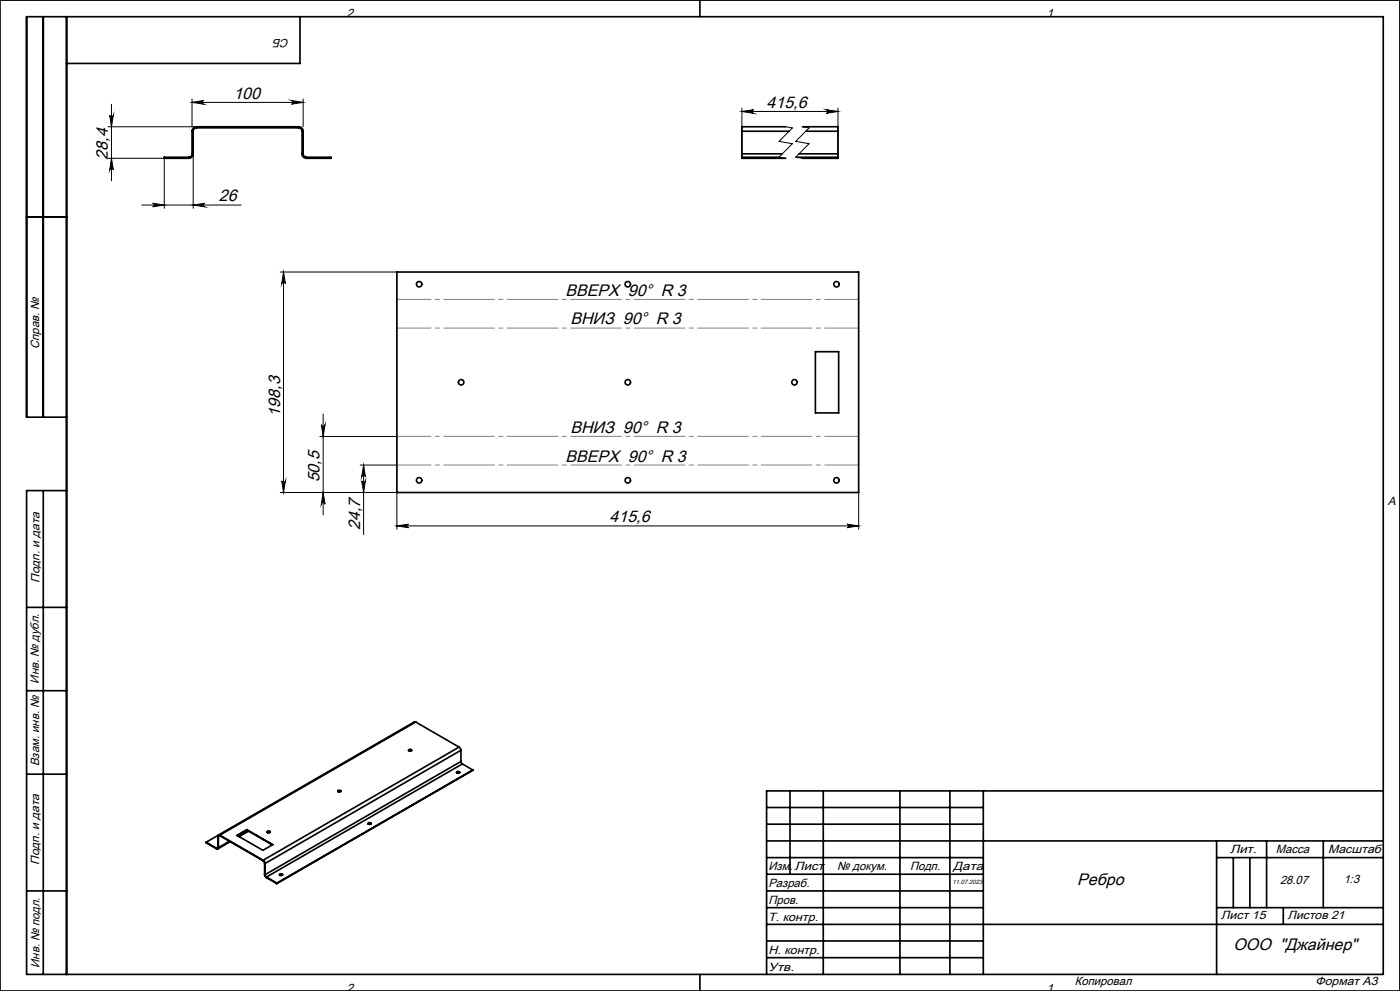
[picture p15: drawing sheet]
<svg xmlns="http://www.w3.org/2000/svg" width="420mm" height="297mm" viewBox="0 0 420 297" stroke-linecap="round" stroke-linejoin="round" font-family="sans-serif">
<defs><g id="words">
<g font-size="5">
<text x="70" y="29.6">100</text>
<text x="230" y="32.3">415,6</text>
<text x="32.4" y="47.9" transform="rotate(-90 32.4 47.9)">28,4</text>
<text x="65.7" y="60.3">26</text>
<text x="169.6" y="88.6">ВВЕРХ 90° R 3</text>
<text x="171.1" y="97.2">ВНИЗ 90° R 3</text>
<text x="84" y="124.9" transform="rotate(-90 84 124.9)">198,3</text>
<text x="171.1" y="129.7">ВНИЗ 90° R 3</text>
<text x="169.6" y="138.3">ВВЕРХ 90° R 3</text>
<text x="95.9" y="144.6" transform="rotate(-90 95.9 144.6)">50,5</text>
<text x="108" y="158.9" transform="rotate(-90 108 158.9)">24,7</text>
<text x="182.9" y="156.5">415,6</text>
<text x="323.2" y="265.1">Ребро</text>
<text x="370.1" y="284.6">ООО &quot;Джайнер&quot;</text>
</g>
<g font-size="3.6">
<text x="104" y="5.2">2</text>
<text x="314" y="5.2">1</text>
<text x="86.8" y="11.7" transform="rotate(-180 86.8 11.7)">СБ</text>
<text x="11.7" y="104.5" transform="rotate(-90 11.7 104.5)">Справ. №</text>
<text x="416.4" y="151.2">A</text>
<text x="11.9" y="174.7" transform="rotate(-90 11.9 174.7)">Подп. и дата</text>
<text x="11.7" y="204.9" transform="rotate(-90 11.7 204.9)">Инв. № дубл.</text>
<text x="11.7" y="229.6" transform="rotate(-90 11.7 229.6)">Взам. инв. №</text>
<text x="369" y="255.7">Лит.</text>
<text x="382.8" y="255.7">Масса</text>
<text x="398.4" y="255.8">Масштаб</text>
<text x="11.7" y="259.2" transform="rotate(-90 11.7 259.2)">Подп. и дата</text>
<text x="230.5" y="260.6">Изм.</text>
<text x="238.4" y="260.6">Лист</text>
<text x="251.1" y="260.6">№ докум.</text>
<text x="273" y="260.6">Подп.</text>
<text x="286" y="260.6">Дата</text>
<text x="230.5" y="265.9">Разраб.</text>
<text x="384" y="264.9">28.07</text>
<text x="403.1" y="264.6">1:3</text>
<text x="230.5" y="275.9">Т. контр.</text>
<text x="230.6" y="270.9">Пров.</text>
<text x="366.2" y="275.5">Лист 15</text>
<text x="386.3" y="275.4">Листов 21</text>
<text x="230.6" y="285.9">Н. контр.</text>
<text x="11.9" y="290" transform="rotate(-90 11.9 290)">Инв. № подл.</text>
<text x="230.5" y="290.9">Утв.</text>
<text x="104" y="297.2">2</text>
<text x="314" y="297.2">1</text>
<text x="322.5" y="295.3">Копировал</text>
<text x="394.6" y="295.2">Формат А3</text>
</g>
<text font-size="1.8" x="285.8" y="265">11.07.2023</text>
</g></defs>
<g fill="none" stroke="#000" stroke-width=".3">
<path d="M32.5 38h26.4M32.9 34.5a.55 .55 0 0 0 .6 .5 .55 .55 0 0 0 .5-.5l-.6 3.5zM33.4 31.3v22.9M57.6 29.7v8.3M57.6 30.7h33.3M57.6 30.7l3.5-.6a.55 .55 0 0 0-.5 .6 .55 .55 0 0 0 .5 .5zM87.5 30.1l3.4 .6-3.4 .5a.55 .55 0 0 0 .5-.5 .55 .55 0 0 0-.5-.6zM90.9 29.7v8.3M222.6 32.4v15M222.6 33.4h28.8M222.6 33.4l3.5-.5a.55 .55 0 0 0-.5 .5 .55 .55 0 0 0 .5 .6zM235.7 38l2 .3-4 4.1 4 .7-4 4 2 .3"/>
<path d="M240.7 38l2 .3-4 4.1 4 .7-4 4 2 .3M247.9 32.9l3.5 .5-3.5 .6a.55 .55 0 0 0 .5-.6 .55 .55 0 0 0-.5-.5zM251.4 32.4v15M32.5 47.4h16.8v15M33.4 47.4l.6 3.5a.55 .55 0 0 0-.5-.5 .55 .55 0 0 0-.6 .5zM58 46.1v16.3M42.5 61.5h29.9M45.8 60.9l3.5 .6-3.5 .5a.53 .53 0 0 0 .5-.5 .53 .53 0 0 0-.5-.6zM58 61.5l3.5-.6a.53 .53 0 0 0-.6 .6 .53 .53 0 0 0 .6 .5zM84.1 81.5h35M85.1 81.5l.5 3.5a.55 .55 0 0 0-.5-.5 .55 .55 0 0 0-.6 .5zM85.1 81.5v66.1"/>
<path d="M96 130.8h23.1M96.4 127.3a.55 .55 0 0 0 .6 .5 .55 .55 0 0 0 .5-.5l-.6 3.5zM96.9 124.1v30.2M108.1 139.4h11M109.1 139.4l.5 3.5a.55 .55 0 0 0-.5-.5 .55 .55 0 0 0-.6 .5zM109.1 139.4v20.9M84.1 147.6h35v11M84.5 144.1a.55 .55 0 0 0 .6 .5 .55 .55 0 0 0 .5-.5l-.5 3.5zM96.9 147.6l.6 3.5a.55 .55 0 0 0-.5-.5 .55 .55 0 0 0-.6 .5zM108.5 144.1a.55 .55 0 0 0 .6 .5 .55 .55 0 0 0 .5-.5l-.5 3.5zM119.1 157.6l3.5-.5a.53 .53 0 0 0-.5 .5 .53 .53 0 0 0 .5 .5zM119.1 157.6h138.5"/>
<path d="M254.1 157.1l3.5 .5-3.5 .5a.53 .53 0 0 0 .5-.5 .53 .53 0 0 0-.5-.5zM257.6 147.6v11"/>
</g>
<g fill="none" stroke="#000" stroke-width=".5">
<path d="M0 0h420v297h-420zM13 5v120M20 5v287M90 5v14h-70M210 0v5M57.6 39.3h.4M57.6 39.3v6.8M58 39.3v6.8M58.9 38.3a1.02 1.02 0 0 0-.9 1M58.9 38a1.33 1.33 0 0 0-1.3 1.3M58.9 38.3h30.7M58.9 38v.3"/>
<path d="M58.9 38h30.7M89.6 38.3a1.09 1.09 0 0 1 1 1M89.6 38a1.33 1.33 0 0 1 1.3 1.3M89.6 38v.3M90.6 39.3h.3M90.6 39.3v6.8M90.9 39.3v6.8M222.6 39.3h14.1M222.6 39.3v6.8M235.7 38h-13.1v1.3M240.7 38h10.7v1.3M241.8 39.3h9.6"/>
<path d="M251.4 39.3v6.8M56.6 47.1h-7.3v.3h7.3M56.6 47.1v.3M57.6 46.1a1.02 1.02 0 0 1-1 1M57.6 46.1h.4M58 46.1a1.33 1.33 0 0 1-1.4 1.3M90.6 46.1a1.33 1.33 0 0 0 1.3 1.3M90.6 46.1h.3M90.9 46.1a1.02 1.02 0 0 0 1 1M91.9 47.1h7.4v.3h-7.4M91.9 47.1v.3M222.6 46.1v1"/>
<path d="M222.6 47.1v.3h13.1M222.6 47.1h11.3M222.6 46.1h12.1M238.9 47.1h12.5M239.7 46.1h11.7M251.4 46.1v1M251.4 47.1v.3h-10.7M8 65h12M119.1 81.5h138.5v66.1h-138.5zM244.6 105.4h7v18.4h-7zM20 125h-12v-120h407v287h-407v-145h12M13 147v145"/>
<path d="M8 182h12M8 207h12M124.7 216.4h-.4l-58.8 33.9M124.7 216.4l-58.8 33.9M124.7 216.4l13 7.5M8 232h12M101.4 237.2l.2-.2 .7 .2M101.5 236.9l.8 .1a.41 .41 0 0 1-.5 .4 .41 .41 0 0 1-.3-.5zM122.6 224.9l.2-.1 .7 .1M122.6 224.8a.47 .47 0 0 1 .5-.3 .47 .47 0 0 1 .4 .5 .49 .49 0 0 1-.5 .2 .49 .49 0 0 1-.4-.4zM136.9 231.6l.5-.3 .5 .3M137 231.3a.44 .44 0 0 1 .5-.1 .44 .44 0 0 1 .3 .5h-.6z"/>
<path d="M137.7 223.9l.6 1M137.7 223.9l-58.7 33.9M138.3 228.2l.4 .7M138.3 224.9l-58.8 33.9M138.3 228.2l-58.8 33.9M138.3 224.9v3.3M138.7 228.9l-58.8 34M138.7 228.9l3.1 1.8M141.8 230.7l-58.8 34.1M141.8 230.7l-58.8 34M237 237v25M247 237v55"/>
<path d="M270 237v55M285 237v55M295 237v55M415 237h-185v55M61.8 252.4l3.1 1.8M61.8 252.4l3.1 2M64.9 254.2v.2M65.4 254l-.1 .2h-.4M65.4 250.6l.1 .1M65.4 254h.1M65.4 250.6v3.4M65.4 254l-.5 .2"/>
<path d="M65.5 250.3l-3.7 2.1M65.5 254a.35 .35 0 0 1-.1 .4 .35 .35 0 0 1-.5 0M65.5 250.7v3.3M65.9 250.5l-.3-.1-.1 .3M65.9 250.3a.35 .35 0 0 0-.4 0 .35 .35 0 0 0-.1 .3M65.9 250.3l13.1 7.5M65.9 250.5l13.1 7.5M65.9 250.3v.2M65.9 250.5l-.4 .2M68.8 252.1l-3.3 1.9M69 252.3l-3.7 2.1M71.1 250.4l2.9-1.8 7.8 4.5-2.9 1.7z"/>
<path d="M74 248.6v.2M74 248.8l7.7 4.4M74 248.8l-2.8 1.6M74.3 249l-2.8 1.6M74.6 249.1l-2.9 1.6M79 258l.4 .7M79 257.8l.5 1M79 257.8v.2M79.4 258.7l.1 .1M79.4 258.7v3.3M79.5 258.8v3.3M80.2 249.2a.44 .44 0 0 1 .5-.2 .44 .44 0 0 1 .3 .6h-.6z"/>
<path d="M80.2 249.4l.2-.2 .7 .2M110.4 246.7a.44 .44 0 0 1 .6-.2 .44 .44 0 0 1 .2 .5h-.7zM110.4 246.9l.3-.2 .6 .2M230 252h185M230 257h65M230 242h65M230 247h65M365 252v40M365 257h50M370 257v15M375 257v15M380 252v20"/>
<path d="M397 252v20M8 267h12M79.4 262l.1 .6 .4 .4M79.4 262l.1 .1M79.5 262.1l.4 .8M79.9 262.9l3.1 1.8M79.9 263l3.1 1.8M79.9 262.9v.1M83 264.7v.1M83.9 262.2l.4-.2 .5 .2M84 261.9a.4 .4 0 0 1 .5-.1 .4 .4 0 0 1 .2 .5 .4 .4 0 0 1-.6 .2 .4 .4 0 0 1-.1-.6zM230 277h185"/>
<path d="M230 272h65M230 262h65M230 267h65M365 272h50M385 272v5M210 292v5M230 282h65M230 287h65"/>
<circle cx="125.7" cy="85.2" r=".81"/>
<circle cx="188.3" cy="85.2" r=".82"/>
<circle cx="250.9" cy="85.2" r=".81"/>
<circle cx="138.3" cy="114.6" r=".82"/>
<circle cx="188.3" cy="114.6" r=".82"/>
<circle cx="238.3" cy="114.6" r=".81"/>
<circle cx="125.7" cy="143.9" r=".81"/>
<circle cx="188.3" cy="144" r=".82"/>
<circle cx="250.9" cy="143.9" r=".81"/>
</g>
<path d="M119.1 98.3h138.5M119.1 89.7h138.5M257.6 130.8h-138.5M257.6 139.4h-138.5" fill="none" stroke="#808080" stroke-width=".3" stroke-dasharray="15.2 1.3 1.3 1.3" stroke-dashoffset="5"/>
<g fill="#000">
<path d="M87.5 30.1l3.4 .6-3.4 .5a.55 .55 0 0 0 .5-.5 .55 .55 0 0 0-.5-.6zM57.6 30.7l3.5-.6a.55 .55 0 0 0-.5 .6 .55 .55 0 0 0 .5 .5z"/>
<path d="M247.9 32.9l3.5 .5-3.5 .6a.55 .55 0 0 0 .5-.6 .55 .55 0 0 0-.5-.5zM222.6 33.4l3.5-.5a.55 .55 0 0 0-.5 .5 .55 .55 0 0 0 .5 .6z"/>
<path d="M33.4 47.4l.6 3.5a.55 .55 0 0 0-.5-.5 .55 .55 0 0 0-.6 .5zM32.9 34.5a.55 .55 0 0 0 .6 .5 .55 .55 0 0 0 .5-.5l-.6 3.5z"/>
<path d="M58 61.5l3.5-.6a.53 .53 0 0 0-.6 .6 .53 .53 0 0 0 .6 .5zM45.8 60.9l3.5 .6-3.5 .5a.53 .53 0 0 0 .5-.5 .53 .53 0 0 0-.5-.6z"/>
<path d="M85.1 81.5l.5 3.5a.55 .55 0 0 0-.5-.5 .55 .55 0 0 0-.6 .5zM84.5 144.1a.55 .55 0 0 0 .6 .5 .55 .55 0 0 0 .5-.5l-.5 3.5zM96.4 127.3a.55 .55 0 0 0 .6 .5 .55 .55 0 0 0 .5-.5l-.6 3.5zM96.9 147.6l.6 3.5a.55 .55 0 0 0-.5-.5 .55 .55 0 0 0-.6 .5zM109.1 139.4l.5 3.5a.55 .55 0 0 0-.5-.5 .55 .55 0 0 0-.6 .5zM108.5 144.1a.55 .55 0 0 0 .6 .5 .55 .55 0 0 0 .5-.5l-.5 3.5z"/>
<path d="M119.1 157.6l3.5-.5a.53 .53 0 0 0-.5 .5 .53 .53 0 0 0 .5 .5zM254.1 157.1l3.5 .5-3.5 .5a.53 .53 0 0 0 .5-.5 .53 .53 0 0 0-.5-.5z"/>
</g>
<use href="#words"/>
</svg>
